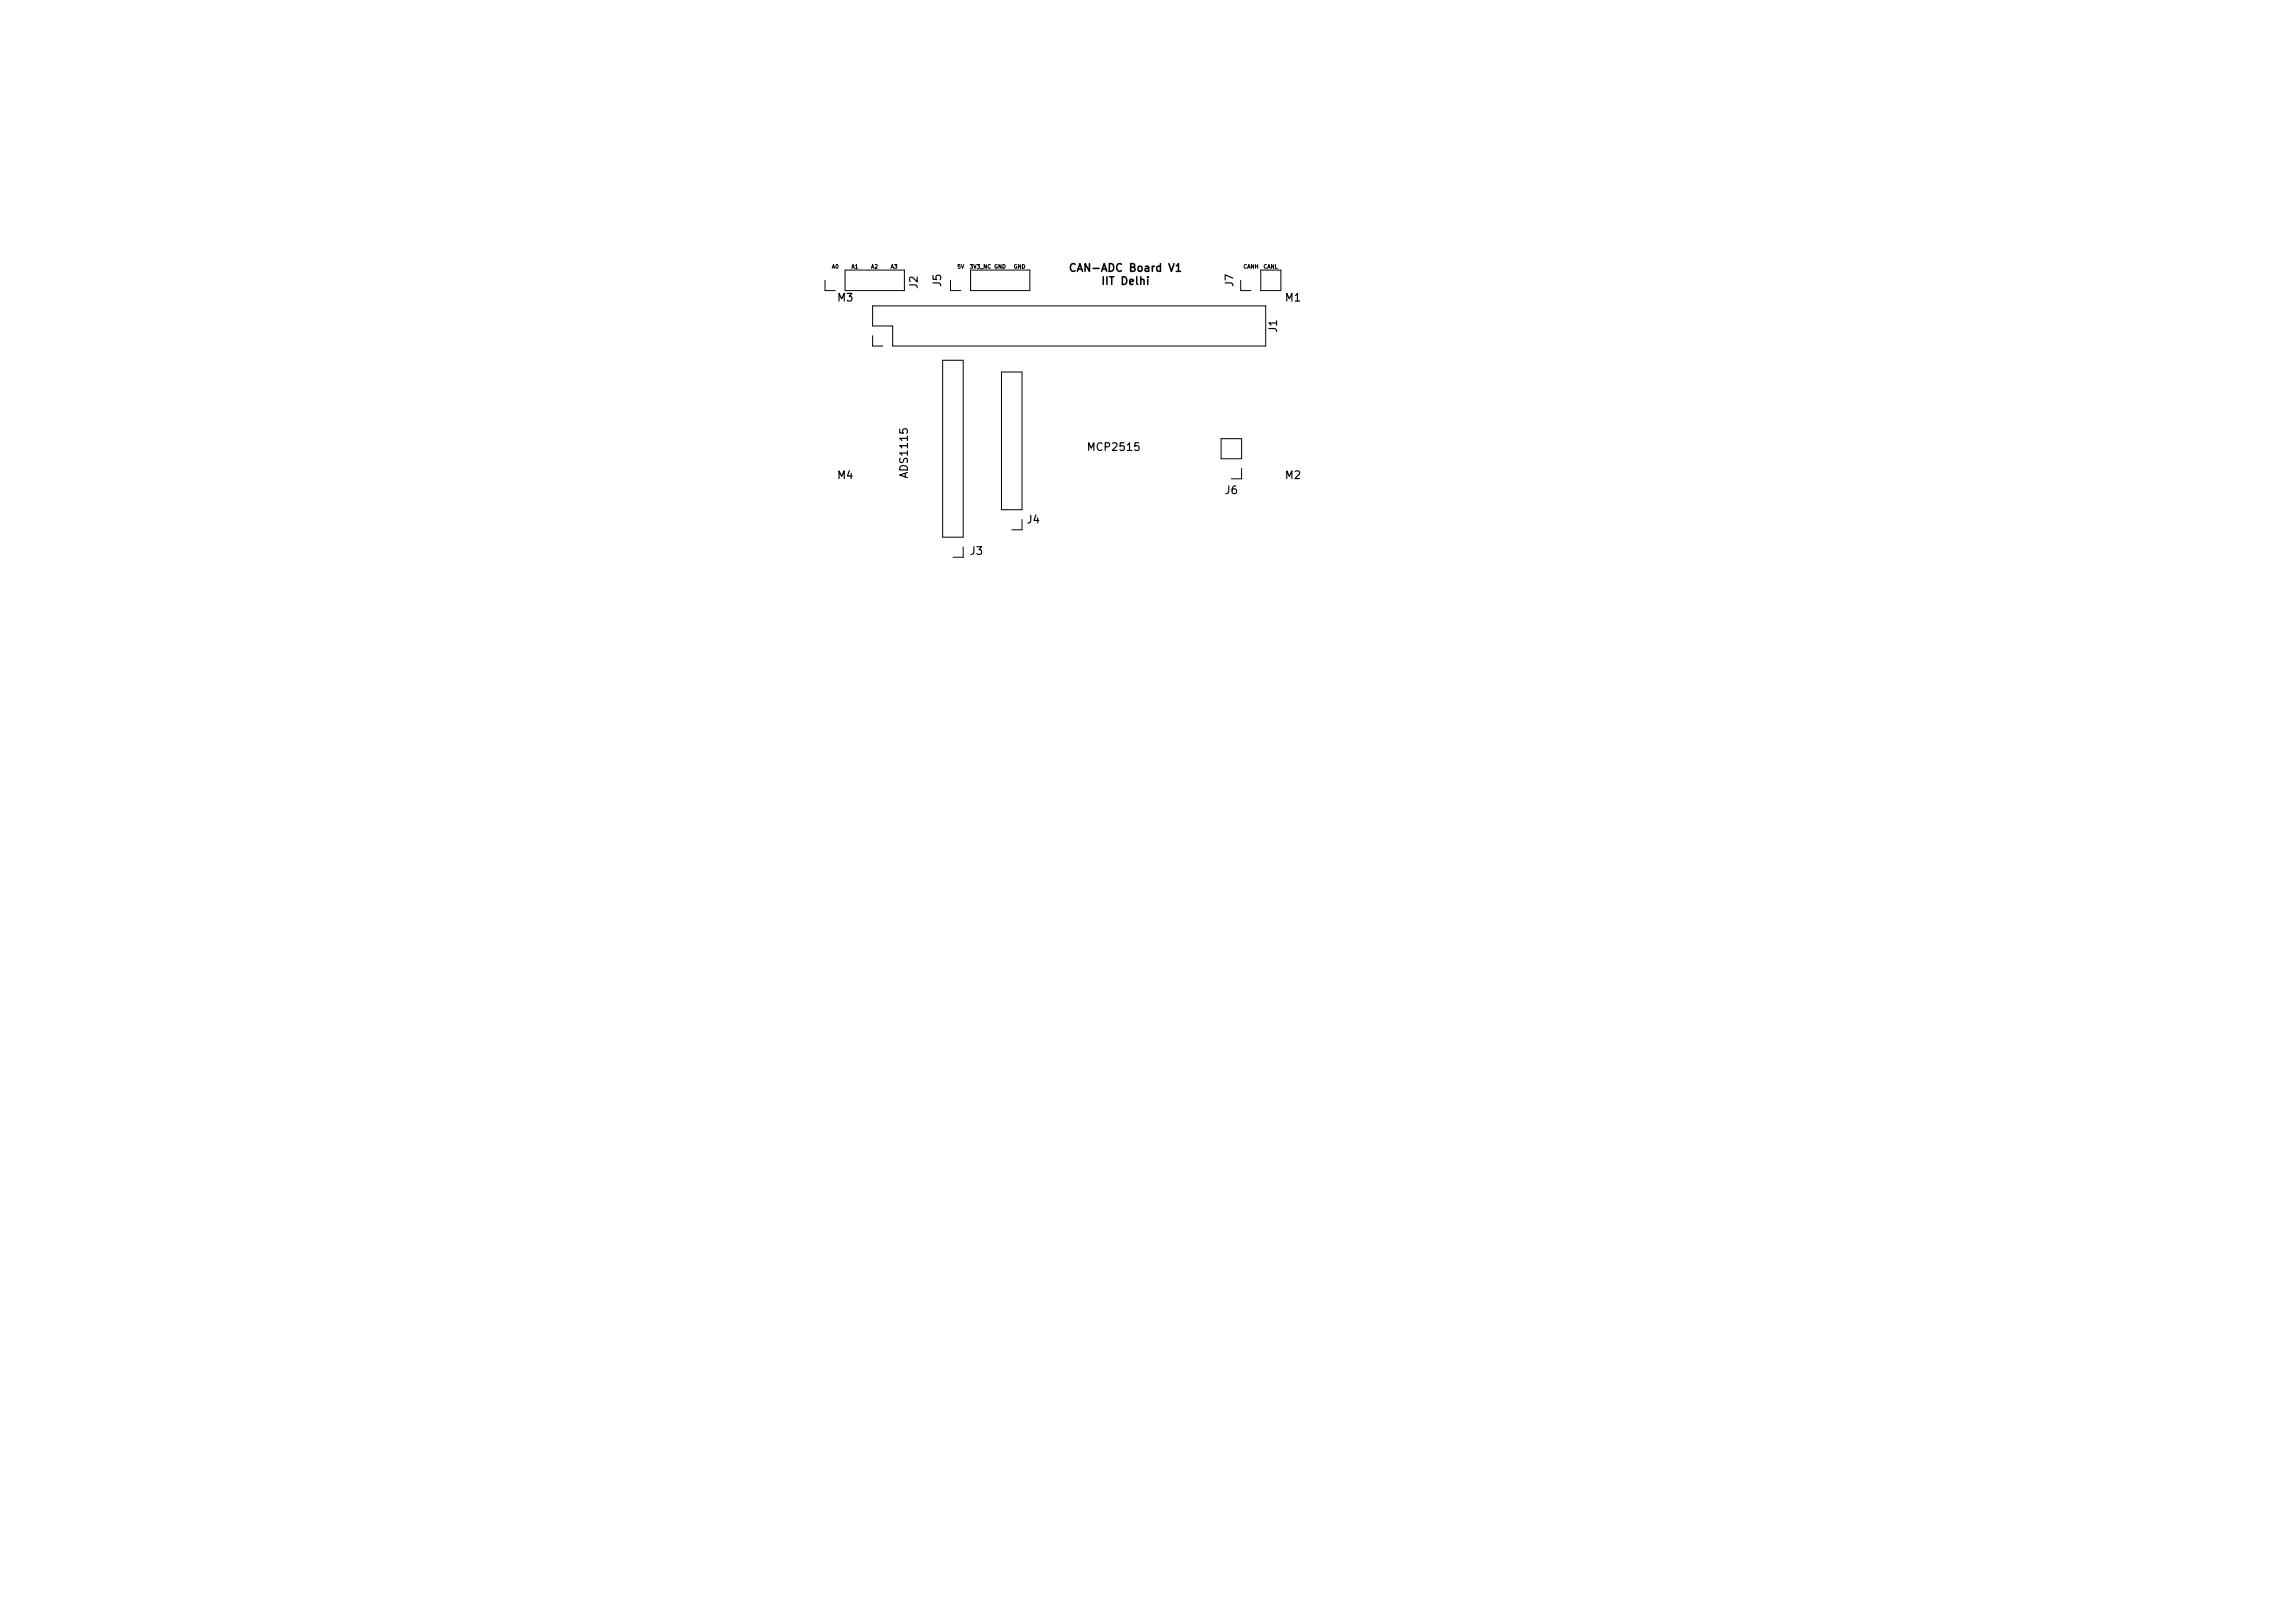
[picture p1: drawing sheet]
<svg xmlns="http://www.w3.org/2000/svg" width="297mm" height="210mm" viewBox="0 0 297 210" stroke-linecap="round" stroke-linejoin="round" font-family="sans-serif">
<defs><g id="words">
<g font-size="1.4">
<text x="139.3" y="35.2">CAN-ADC Board V1</text>
<text x="108.5" y="39">M3</text>
<text x="118.9" y="37.3" transform="rotate(-90 118.9 37.3)">J2</text>
<text x="121.9" y="37.1" transform="rotate(-90 121.9 37.1)">J5</text>
<text x="143.1" y="36.9">IIT Delhi</text>
<text x="159.8" y="37.1" transform="rotate(-90 159.8 37.1)">J7</text>
<text x="166.5" y="39">M1</text>
<text x="165.4" y="43" transform="rotate(-90 165.4 43)">J1</text>
<text x="141.2" y="58.4">MCP2515</text>
<text x="108.5" y="62">M4</text>
<text x="117.6" y="61.7" transform="rotate(-90 117.6 61.7)">ADS1115</text>
<text x="158.7" y="64">J6</text>
<text x="166.5" y="62">M2</text>
<text x="125.7" y="71.9">J3</text>
<text x="133.1" y="67.8">J4</text>
</g>
<g font-size=".7">
<text x="107.8" y="34.8">A0</text>
<text x="110.3" y="34.8">A1</text>
<text x="112.8" y="34.8">A2</text>
<text x="115.4" y="34.8">A3</text>
<text x="124" y="34.8">5V</text>
<text x="125.7" y="34.8">3V3_NC GND</text>
<text x="131.3" y="34.8">GND</text>
<text x="161" y="34.8">CANH</text>
<text x="163.6" y="34.8">CANL</text>
</g>
</g></defs>
<path d="M139.3 34.2a.4 .4 0 0 0-.5 0 .4 .4 0 0 0-.1 .5 .37 .37 0 0 0 .2 .4 .37 .37 0 0 0 .4 0M152.4 34.4l.3-.2v1M152.4 35.2h.5" fill="none" stroke="#000" stroke-width=".2"/>
<g fill="none" stroke="#000" stroke-width=".13">
<path d="M106.9 36.3v1.3h1.3M109.5 35h7.7v2.6h-7.7zM113 39.6h51v5.2h-48.4v-2.6h-2.6zM123.1 36.3v1.3h1.4M125.7 35h7.7v2.6h-7.7zM160.7 36.3v1.3h1.4M163.3 35h2.6v2.6h-2.6zM113 43.5v1.3h1.4M122.1 46.7h2.7v22.9h-2.7zM129.7 48.2h2.7v17.8h-2.7zM158.2 56.8h2.6v2.6h-2.6zM124.8 70.9v1.3h-1.4"/>
<path d="M132.4 67.3v1.3h-1.3M160.8 60.7v1.3h-1.3"/>
</g>
<use href="#words"/>
</svg>
